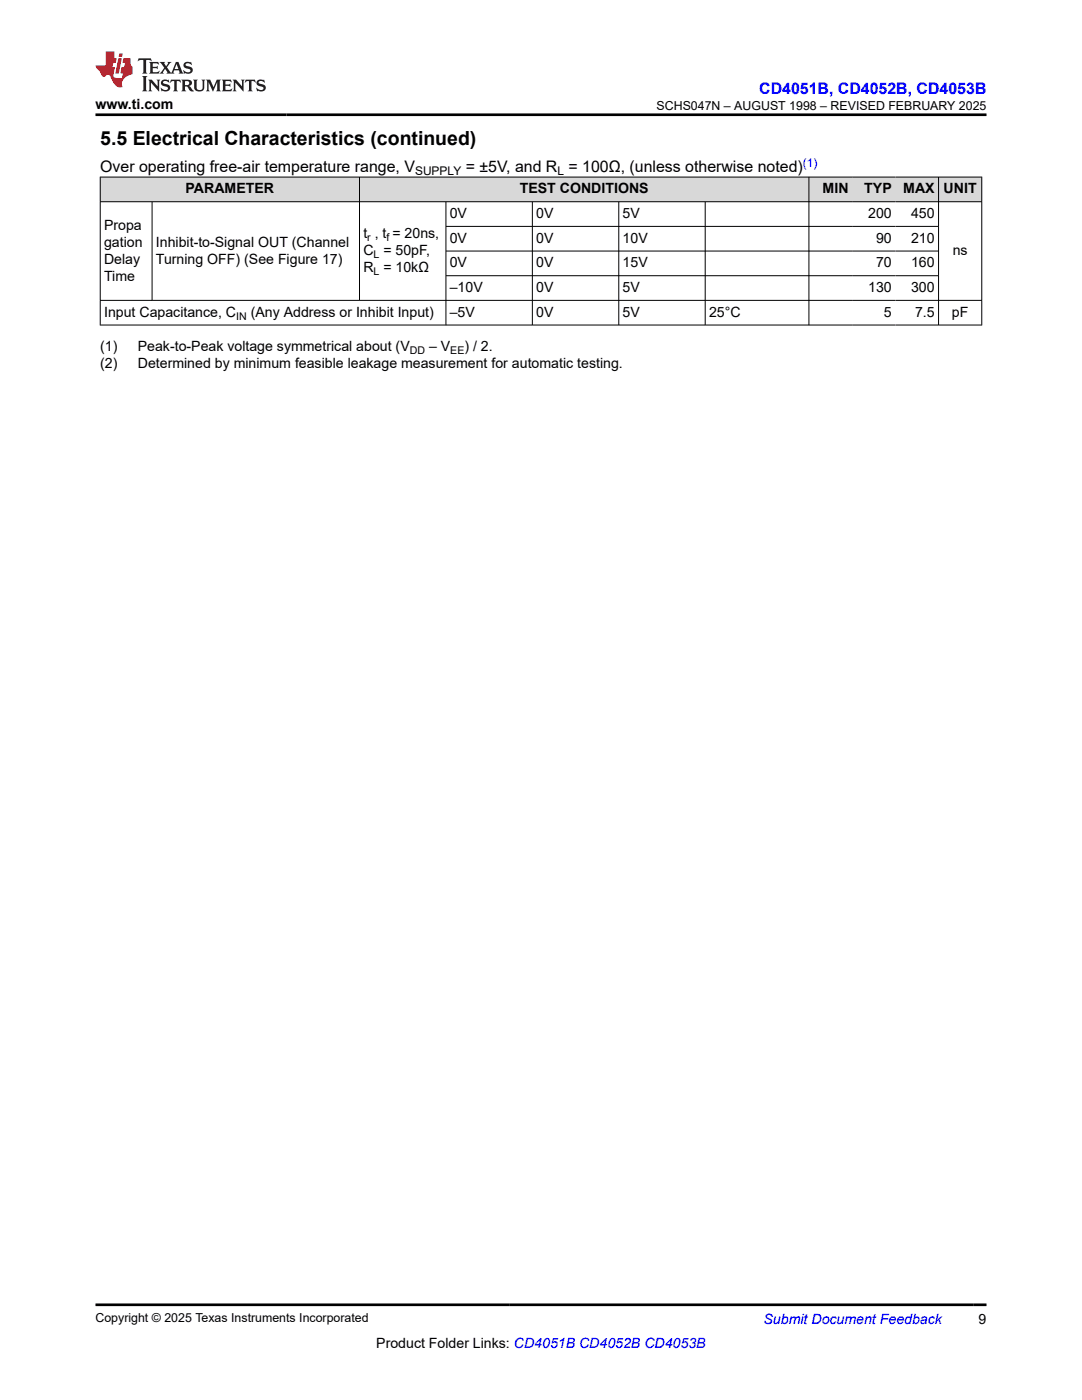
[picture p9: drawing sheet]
<svg xmlns="http://www.w3.org/2000/svg" width="216mm" height="279mm" viewBox="0 0 216 279" stroke-linecap="round" stroke-linejoin="round" font-family="sans-serif">
<defs><g id="words">
<text font-size="3.9" x="20" y="28.8">5.5 Electrical Characteristics (continued)</text>
<text font-size="3.2" fill="#00f" x="151.5" y="18.7">CD4051B, CD4052B, CD4053B</text>
<g font-size="3.2">
<text x="20" y="34.3">Over operating free-air temperature range, V</text>
<text x="92.9" y="34.3">= ±5V, and R = 100Ω, (unless otherwise noted)</text>
</g>
<g font-size="2.8">
<text x="19.1" y="21.8">www.ti.com</text>
<text x="37" y="38.6">PARAMETER</text>
<text x="103.7" y="38.6">TEST CONDITIONS</text>
<text x="164.2" y="38.6">MIN</text>
<text x="172.5" y="38.6">TYP</text>
<text x="180.2" y="38.6">MAX</text>
<text x="188.3" y="38.6">UNIT</text>
<text x="20.8" y="45.8">Propa</text>
<text x="72.5" y="47.5">t , t = 20ns,</text>
<text x="89.7" y="43.5">0V</text>
<text x="107" y="43.5">0V</text>
<text x="124.2" y="43.5">5V</text>
<text x="173.2" y="43.5">200</text>
<text x="181.8" y="43.5">450</text>
<text x="20.8" y="49.2">gation</text>
<text x="20.8" y="52.6">Delay</text>
<text x="31.1" y="49.2">Inhibit-to-Signal OUT (Channel</text>
<text x="31.1" y="52.6">Turning OFF) (See Figure 17)</text>
<text x="72.5" y="50.9">C = 50pF,</text>
<text x="89.7" y="48.5">0V</text>
<text x="89.7" y="53.4">0V</text>
<text x="107" y="48.5">0V</text>
<text x="107" y="53.4">0V</text>
<text x="124.2" y="48.5">10V</text>
<text x="124.2" y="53.4">15V</text>
<text x="174.8" y="48.5">90</text>
<text x="174.8" y="53.4">70</text>
<text x="181.8" y="48.5">210</text>
<text x="181.8" y="53.4">160</text>
<text x="190.1" y="50.9">ns</text>
<text x="20.8" y="56">Time</text>
<text x="72.5" y="54.3">R = 10kΩ</text>
<text x="89.7" y="58.3">–10V</text>
<text x="107" y="58.3">0V</text>
<text x="124.2" y="58.3">5V</text>
<text x="173.2" y="58.3">130</text>
<text x="181.8" y="58.3">300</text>
<text x="20.8" y="63.2">Input Capacitance, C</text>
<text x="50" y="63.2">(Any Address or Inhibit Input)</text>
<text x="89.7" y="63.2">–5V</text>
<text x="107" y="63.2">0V</text>
<text x="124.2" y="63.2">5V</text>
<text x="141.5" y="63.2">25°C</text>
<text x="176.4" y="63.2">5</text>
<text x="182.6" y="63.2">7.5</text>
<text x="189.9" y="63.2">pF</text>
<text x="20" y="70">(1)</text>
<text x="27.5" y="70">Peak-to-Peak voltage symmetrical about (V</text>
<text x="85.6" y="70">– V</text>
<text x="92.7" y="70">) / 2.</text>
<text x="20" y="73.4">(2)</text>
<text x="27.5" y="73.4">Determined by minimum feasible leakage measurement for automatic testing.</text>
<text x="75.1" y="269">Product Folder Links: CD4051B CD4052B CD4053B</text>
<text x="195.3" y="264.2">9</text>
</g>
<text font-size="2.8" fill="#00f" x="152.4" y="264.2">Submit Document Feedback</text>
<g font-size="2.5">
<text x="131" y="21.9">SCHS047N – AUGUST 1998 – REVISED FEBRUARY 2025</text>
<text x="19.1" y="263.9">Copyright © 2025 Texas Instruments Incorporated</text>
</g>
<g font-size="2.4">
<text x="82.8" y="34.9">SUPPLY</text>
<text x="111.2" y="34.9">L</text>
</g>
<text font-size="2.4" fill="#00f" x="160.2" y="33.2">(1)</text>
<g font-size="2.1">
<text x="73.3" y="48.1">r</text>
<text x="74.5" y="51.5">L</text>
<text x="77.1" y="48.1">f</text>
<text x="74.5" y="54.9">L</text>
<text x="47.1" y="63.8">IN</text>
<text x="81.8" y="70.6">DD</text>
<text x="89.9" y="70.6">EE</text>
</g>
</g></defs>
<g fill="#d8d8d8">
<path d="M20 35.3h175.9v5h-175.9z" fill-rule="evenodd"/>
<path d="M20.1 35.4h51.6v4.8h-51.6z" fill-rule="evenodd"/>
<path d="M71.8 35.4h89.5v4.8h-89.5z" fill-rule="evenodd"/>
<path d="M161.5 35.4h8.5v4.8h-8.5z" fill-rule="evenodd"/>
<path d="M170 35.4h8.7v4.8h-8.7z" fill-rule="evenodd"/>
<path d="M178.7 35.4h8.5v4.8h-8.5z" fill-rule="evenodd"/>
<path d="M187.3 35.4h8.5v4.8h-8.5z" fill-rule="evenodd"/>
</g>
<g fill="none" stroke="#000" stroke-width=".2">
<path d="M19.9 35.3h176.1M20 35.3v29.6M71.7 35.3v24.7M161.4 35.3v29.6M187.3 35.3v29.6M195.9 35.3v29.6M19.9 40.3h176.1M19.9 59.9h176.1M30.3 40.3v19.7M89 40.3v24.6M89 45.2h98.3M89 50.1h98.3"/>
<path d="M89 55h98.3M106.2 40.3v24.6M123.5 40.3v24.6M140.7 40.3v24.6M19.9 64.9h176.1"/>
</g>
<path d="M27.7 11.6l-.2 .6 .5-.2h.6v.1v2.2l-.2 .4h1l-.2-.4v-2.2v-.1h.5l.5 .2-.1-.6zM29.8 12.4l.2 .3v1.6l-.2 .4h1.9l.1-.6a1.08 1.08 0 0 1-1.3 .2v-.7h.6l.4 .2v-.7l-.4 .2h-.6v-.5l.2-.2a1 1 0 0 1 1 .3l-.1-.5zM31.8 12.4l1 1.1-1 1.2h.9l-.2-.2 .4-.8 .5 .8-.2 .2h1.6l-.2-.2 .1-.5h1l.1 .5-.1 .2h.9l-.2-.4-.8-1.9h-.5l-1 2.1-.8-1.1 .9-1h-.8l.2 .2-.5 .6-.3-.6 .1-.2zM35.2 12.8l.4 1h-.8zM36.8 12.5a.65 .65 0 0 0-.2 .7 .65 .65 0 0 0 .6 .5l.7 .1 .1 .3a.79 .79 0 0 1-.7 .4 .79 .79 0 0 1-.7-.5l.1 .7 .2-.1a.93 .93 0 0 0 1.1 0 .93 .93 0 0 0 .4-.9 1.46 1.46 0 0 0-1.2-.6l-.1-.3a1.09 1.09 0 0 1 1.2 .2l-.2-.6-.1 .1-.6-.2zM28.4 15.2l.2 .4v2.2l-.2 .4h1l-.2-.4v-2.2l.2-.4zM29.6 15.9l.2 .4v1.5l-.2 .4h.8l-.3-.4v-1.3l1.7 1.8v-2l.2-.4h-.8l.2 .2 .1 1.1-1.2-1.3zM32.3 16a.65 .65 0 0 0-.2 .8 .65 .65 0 0 0 .7 .4l.6 .2 .1 .2a.79 .79 0 0 1-.7 .4 .79 .79 0 0 1-.7-.5l.1 .7 .2-.1a.93 .93 0 0 0 1.1 .1 .93 .93 0 0 0 .4-1 1.46 1.46 0 0 0-1.2-.5l-.1-.4a1.09 1.09 0 0 1 1.2 .2l-.2-.6-.1 .1-.6-.1zM34.1 15.9l-.1 .6a.63 .63 0 0 1 .7-.3l.1 1.6-.3 .4h1l-.2-.4v-1.6a.66 .66 0 0 1 .8 .3l-.1-.6zM36.2 15.9l.2 .4v1.5l-.2 .4h.9l-.2-.2v-.7h.5l.1 .2a.79 .79 0 0 0 1.2 .6l-1-.9a.61 .61 0 0 0 .6-.6 .61 .61 0 0 0-.5-.7zM36.9 16.2h.2a.47 .47 0 0 1 .5 .1 .47 .47 0 0 1 .1 .5l-.2 .1-.6 .1zM38.5 15.9l.2 .2a2.27 2.27 0 0 0 .4 2 1.04 1.04 0 0 0 1.7-.7v-1.3l.2-.2h-.8l.2 .4v1.1a.6 .6 0 0 1-.6 .6 .6 .6 0 0 1-.6-.6v-1.1l.3-.4zM41.1 15.9l.2 .4v1.5l-.2 .4h.7l-.2-.4v-1.4l.9 1.9 .8-1.9v1.4l-.2 .4h1l-.3-.4v-1.5l.3-.4h-.8l-.7 1.5-.7-1.5zM44.3 15.9l.2 .4v1.5l-.2 .4h1.9l.1-.6a1.09 1.09 0 0 1-1.3 .2v-.7h.6l.4 .2v-.6l-.4 .2h-.6v-.6l.2-.1a1.01 1.01 0 0 1 1 .3l-.1-.6zM46.4 15.9l.3 .4v1.5l-.3 .4h.8l-.2-.4v-1.3l1.6 1.8v-2l.2-.4h-.7l.2 .2v1.1l-1.2-1.3zM49 15.9l-.1 .6a.63 .63 0 0 1 .8-.3v1.6l-.3 .4h1l-.2-.4v-1.6a.66 .66 0 0 1 .8 .3l-.1-.6zM51.4 16a.65 .65 0 0 0-.2 .8 .65 .65 0 0 0 .6 .4l.6 .2 .2 .2a.79 .79 0 0 1-.8 .4 .79 .79 0 0 1-.6-.5l.1 .7 .2-.1a.93 .93 0 0 0 1 .1 .93 .93 0 0 0 .5-1 1.46 1.46 0 0 0-1.3-.5l-.1-.4a1.09 1.09 0 0 1 1.3 .2l-.2-.6-.2 .1-.5-.1z" fill="#231f20"/>
<path d="M21.1 10.3v2.7h-2v.4l.9 1a.95 .95 0 0 0 .9 .9 .59 .59 0 0 1 .6-.4 .59 .59 0 0 1 .5 .3l.4 .8a1.59 1.59 0 0 0 2.1 1.4 1.61 1.61 0 0 1 1-2.3l1-.3-.1-1.5a1.59 1.59 0 0 1-.4-1.7h-1.4l-.2 .9h.5l-.1 .9h-.5l-.2 .9v.3l.4 .1-.2 .9h-.6a.73 .73 0 0 1-1.1-.7l.3-1.5h-.5l.2-.9h.5l.2-.9h-.5v-1.3zM23.6 11.6l-.6 3.1h.7l.6-3.1zM23.8 10.7l-.1 .6h.7l.1-.6z" fill="#ed1c24"/>
<path d="M19.1 22.9h177.8M19.1 260.4h177.8" fill="none" stroke="#000" stroke-width=".53"/>
<use href="#words"/>
</svg>
